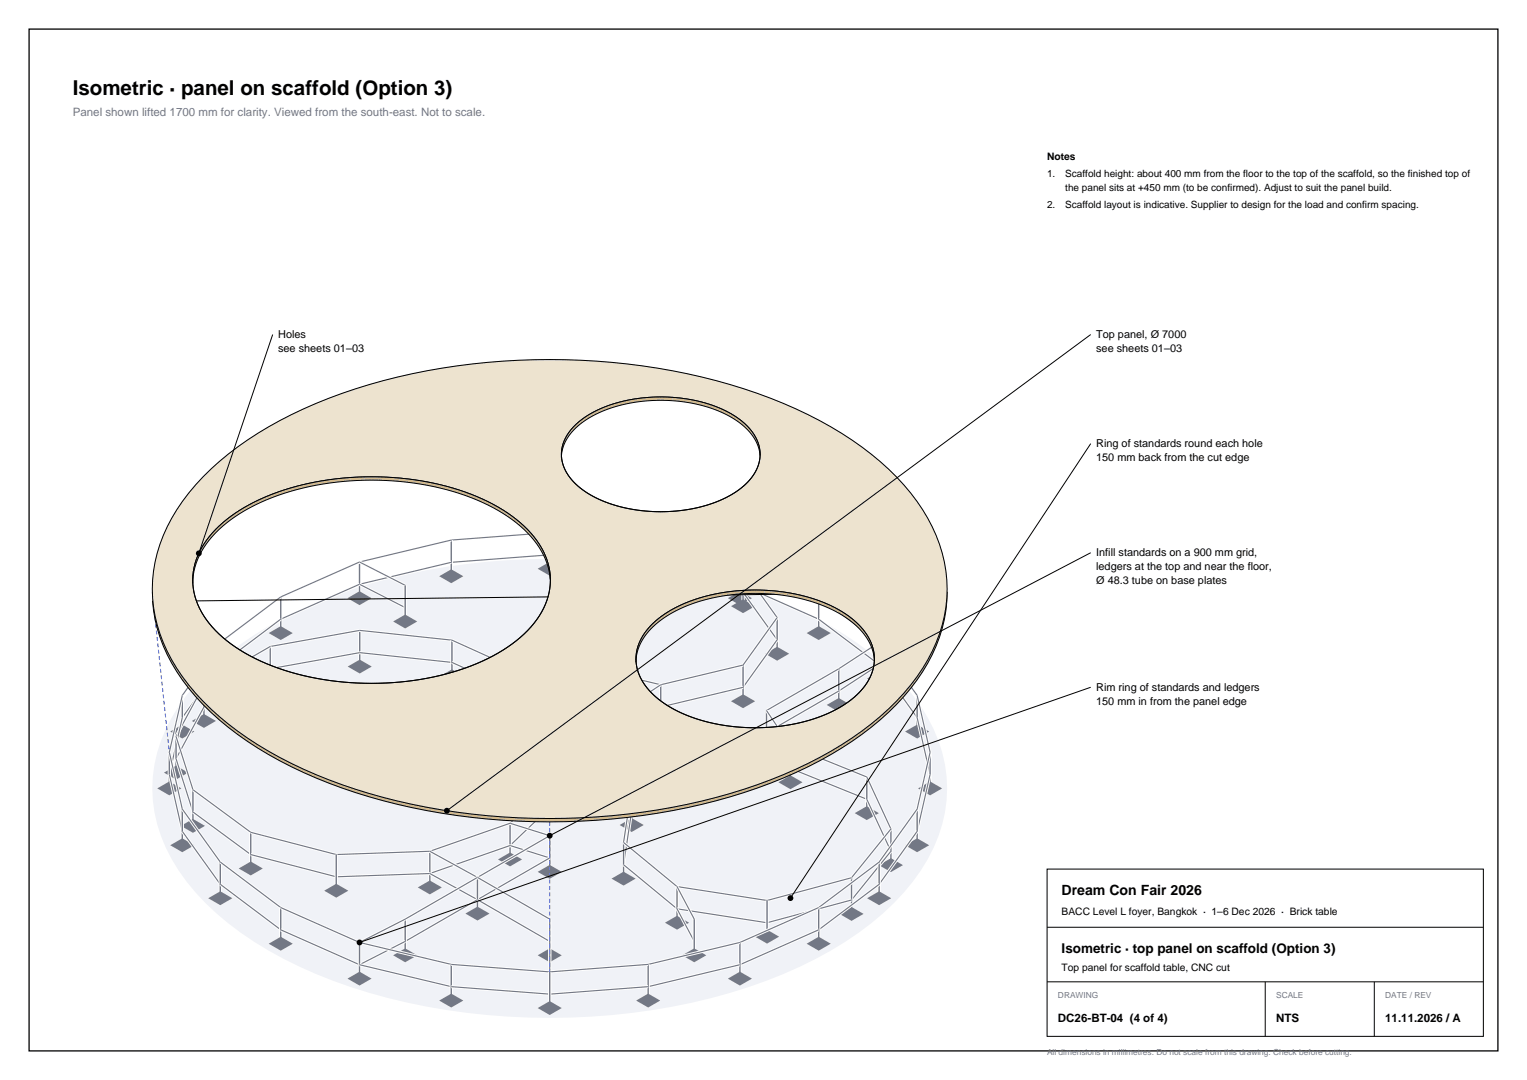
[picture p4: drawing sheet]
<svg xmlns="http://www.w3.org/2000/svg" width="420mm" height="297mm" viewBox="0 0 420 297" stroke-linecap="round" stroke-linejoin="round" font-family="sans-serif">
<defs><g id="words">
<text font-size="5.6" x="20" y="26">Isometric · panel on scaffold (Option 3)</text>
<text font-size="3.9" x="292" y="246">Dream Con Fair 2026</text>
<text font-size="3.7" x="292" y="262">Isometric · top panel on scaffold (Option 3)</text>
<text font-size="3.2" fill="#737885" x="20" y="32">Panel shown lifted 1700 mm for clarity. Viewed from the south-east. Not to scale.</text>
<g font-size="3.2">
<text x="291" y="281">DC26-BT-04 (4 of 4)</text>
<text x="351" y="281">NTS</text>
<text x="381" y="281">11.11.2026 / A</text>
</g>
<g font-size="3">
<text x="76.5" y="93">Holes</text>
<text x="301.5" y="93">Top panel, Ø 7000</text>
<text x="76.5" y="96.8">see sheets 01–03</text>
<text x="301.5" y="96.8">see sheets 01–03</text>
<text x="301.5" y="123">Ring of standards round each hole</text>
<text x="301.5" y="126.8">150 mm back from the cut edge</text>
<text x="301.5" y="153">Infill standards on a 900 mm grid,</text>
<text x="301.5" y="156.8">ledgers at the top and near the floor,</text>
<text x="301.5" y="160.6">Ø 48.3 tube on base plates</text>
<text x="301.5" y="190">Rim ring of standards and ledgers</text>
<text x="301.5" y="193.8">150 mm in from the panel edge</text>
</g>
<g font-size="2.8">
<text x="288" y="44">Notes</text>
<text x="288" y="48.8">1.</text>
<text x="293" y="48.8">Scaffold height: about 400 mm from the floor to the top of the scaffold, so the finished top of</text>
<text x="293" y="52.5">the panel sits at +450 mm (to be confirmed). Adjust to suit the panel build.</text>
<text x="288" y="57.3">2.</text>
<text x="293" y="57.3">Scaffold layout is indicative. Supplier to design for the load and confirm spacing.</text>
<text x="292" y="251.5">BACC Level L foyer, Bangkok · 1–6 Dec 2026 · Brick table</text>
<text x="292" y="267">Top panel for scaffold table, CNC cut</text>
</g>
<g font-size="2.3" fill="#737885">
<text x="291" y="274.5">DRAWING</text>
<text x="351" y="274.5">SCALE</text>
<text x="381" y="274.5">DATE / REV</text>
<text x="288" y="290">All dimensions in millimetres. Do not scale from this drawing. Check before cutting.</text>
</g>
</g></defs>
<path d="M8 8h404v281h-404z" fill="none" stroke="#000" stroke-width=".35"/>
<path d="M56.5 185.3a102.2 102.2 0 0 1 40-23.1 180.9 180.9 0 0 1 109.4 0 102.2 102.2 0 0 1 40 23.1 46.8 46.8 0 0 1 14.5 28.2 40.7 40.7 0 0 1-9.3 29 79.9 79.9 0 0 1-26.8 21.2 156.3 156.3 0 0 1-61.7 15.9 172.9 172.9 0 0 1-75.6-11.7 92 92 0 0 1-33.2-22.4 43.7 43.7 0 0 1-11.9-28.7 41.9 41.9 0 0 1 9.4-25.7z" fill-rule="evenodd" fill="#f0f2f7"/>
<path d="M151.2 146.5v9.9" fill="none" stroke="#fff" stroke-width=".92" stroke-linecap="butt"/>
<path d="M151.2 146.5v9.9" fill="none" stroke="#737885" stroke-width=".39"/>
<path d="M147.9 156.4l3.3-1.9 3.3 1.9-3.3 1.9z" fill-rule="evenodd" fill="#737885"/>
<path d="M124.1 154.6l27.1-2 27.1 2M124.1 148.5l27.1-2 27.1 2" fill="none" stroke="#fff" stroke-width=".85" stroke-linecap="butt"/>
<path d="M124.1 154.6l27.1-2 27.1 2M124.1 148.5l27.1-2 27.1 2" fill="none" stroke="#737885" stroke-width=".32"/>
<path d="M124.1 148.5v10" fill="none" stroke="#fff" stroke-width=".92" stroke-linecap="butt"/>
<path d="M124.1 148.5v10" fill="none" stroke="#737885" stroke-width=".39"/>
<path d="M120.8 158.5l3.3-1.9 3.3 1.9-3.3 1.9z" fill-rule="evenodd" fill="#737885"/>
<path d="M178.3 148.5v10" fill="none" stroke="#fff" stroke-width=".92" stroke-linecap="butt"/>
<path d="M178.3 148.5v10" fill="none" stroke="#737885" stroke-width=".39"/>
<path d="M175 158.5l3.3-1.9 3.3 1.9-3.3 1.9z" fill-rule="evenodd" fill="#737885"/>
<path d="M181.7 151.3v10" fill="none" stroke="#fff" stroke-width=".92" stroke-linecap="butt"/>
<path d="M181.7 151.3v10" fill="none" stroke="#737885" stroke-width=".39"/>
<path d="M178.4 161.3l3.3-1.9 3.4 1.9-3.4 1.9z" fill-rule="evenodd" fill="#737885"/>
<path d="M124.1 154.6l-25.2 6.1M124.1 148.5l-25.2 6.1M159.1 156.8l22.6-5.5 22.7 5.5M178.3 154.6l25.2 6.1M178.3 148.5l25.2 6.1M159.1 162.9l22.6-5.4 22.7 5.4" fill="none" stroke="#fff" stroke-width=".85" stroke-linecap="butt"/>
<path d="M124.1 154.6l-25.2 6.1M124.1 148.5l-25.2 6.1M159.1 156.8l22.6-5.5 22.7 5.5M178.3 154.6l25.2 6.1M178.3 148.5l25.2 6.1M159.1 162.9l22.6-5.4 22.7 5.4" fill="none" stroke="#737885" stroke-width=".32"/>
<path d="M203.5 154.6v9.9" fill="none" stroke="#fff" stroke-width=".92" stroke-linecap="butt"/>
<path d="M203.5 154.6v9.9" fill="none" stroke="#737885" stroke-width=".39"/>
<path d="M200.2 164.5l3.3-1.9 3.3 1.9-3.3 1.9z" fill-rule="evenodd" fill="#737885"/>
<path d="M98.9 154.6v9.9" fill="none" stroke="#fff" stroke-width=".92" stroke-linecap="butt"/>
<path d="M98.9 154.6v9.9" fill="none" stroke="#737885" stroke-width=".39"/>
<path d="M95.6 164.5l3.3-1.9 3.3 1.9-3.3 1.9z" fill-rule="evenodd" fill="#737885"/>
<path d="M204.4 156.8v9.9" fill="none" stroke="#fff" stroke-width=".92" stroke-linecap="butt"/>
<path d="M204.4 156.8v9.9" fill="none" stroke="#737885" stroke-width=".39"/>
<path d="M201.1 166.7l3.3-1.9 3.3 1.9-3.3 1.9z" fill-rule="evenodd" fill="#737885"/>
<path d="M159.1 156.8v9.9" fill="none" stroke="#fff" stroke-width=".92" stroke-linecap="butt"/>
<path d="M159.1 156.8v9.9" fill="none" stroke="#737885" stroke-width=".39"/>
<path d="M155.8 166.7l3.3-1.9 3.3 1.9-3.3 1.9z" fill-rule="evenodd" fill="#737885"/>
<path d="M203.5 154.6l21.7 9.6M111.4 167.1l-12.5-6.4-21.7 9.6M111.4 161l-12.5-6.4-21.7 9.6M203.5 160.7l21.7 9.6" fill="none" stroke="#fff" stroke-width=".85" stroke-linecap="butt"/>
<path d="M203.5 154.6l21.7 9.6M111.4 167.1l-12.5-6.4-21.7 9.6M111.4 161l-12.5-6.4-21.7 9.6M203.5 160.7l21.7 9.6" fill="none" stroke="#737885" stroke-width=".32"/>
<path d="M111.4 161v9.9" fill="none" stroke="#fff" stroke-width=".92" stroke-linecap="butt"/>
<path d="M111.4 161v9.9" fill="none" stroke="#737885" stroke-width=".39"/>
<path d="M108.1 170.9l3.3-1.9 3.4 1.9-3.4 1.9z" fill-rule="evenodd" fill="#737885"/>
<path d="M159.1 156.8l-9.4 13M204.4 156.8l9.4 13M159.1 162.9l-9.4 13M204.4 162.9l9.4 13" fill="none" stroke="#fff" stroke-width=".85" stroke-linecap="butt"/>
<path d="M159.1 156.8l-9.4 13M204.4 156.8l9.4 13M159.1 162.9l-9.4 13M204.4 162.9l9.4 13" fill="none" stroke="#737885" stroke-width=".32"/>
<path d="M77.2 164.2v9.9" fill="none" stroke="#fff" stroke-width=".92" stroke-linecap="butt"/>
<path d="M77.2 164.2v9.9" fill="none" stroke="#737885" stroke-width=".39"/>
<path d="M73.9 174.1l3.3-1.9 3.3 1.9-3.3 1.9z" fill-rule="evenodd" fill="#737885"/>
<path d="M225.2 164.2v9.9" fill="none" stroke="#fff" stroke-width=".92" stroke-linecap="butt"/>
<path d="M225.2 164.2v9.9" fill="none" stroke="#737885" stroke-width=".39"/>
<path d="M221.9 174.1l3.3-1.9 3.3 1.9-3.3 1.9z" fill-rule="evenodd" fill="#737885"/>
<path d="M213.8 169.8v10" fill="none" stroke="#fff" stroke-width=".92" stroke-linecap="butt"/>
<path d="M213.8 169.8v10" fill="none" stroke="#737885" stroke-width=".39"/>
<path d="M210.4 179.8l3.4-1.9 3.3 1.9-3.3 1.9z" fill-rule="evenodd" fill="#737885"/>
<path d="M149.7 169.8v10" fill="none" stroke="#fff" stroke-width=".92" stroke-linecap="butt"/>
<path d="M149.7 169.8v10" fill="none" stroke="#737885" stroke-width=".39"/>
<path d="M146.4 179.8l3.3-1.9 3.3 1.9-3.3 1.9z" fill-rule="evenodd" fill="#737885"/>
<path d="M77.2 170.3l-16.6 12.5M77.2 164.2l-16.6 12.5M225.2 170.3l16.6 12.5M225.2 164.2l16.6 12.5" fill="none" stroke="#fff" stroke-width=".85" stroke-linecap="butt"/>
<path d="M77.2 170.3l-16.6 12.5M77.2 164.2l-16.6 12.5M225.2 170.3l16.6 12.5M225.2 164.2l16.6 12.5" fill="none" stroke="#737885" stroke-width=".32"/>
<path d="M98.9 173.4v9.9" fill="none" stroke="#fff" stroke-width=".92" stroke-linecap="butt"/>
<path d="M98.9 173.4v9.9" fill="none" stroke="#737885" stroke-width=".39"/>
<path d="M95.6 183.3l3.3-1.9 3.4 1.9-3.4 1.9z" fill-rule="evenodd" fill="#737885"/>
<path d="M124.3 176l-25.4-2.6-24.6 4.4M124.3 182.2l-25.4-2.7-24.6 4.4" fill="none" stroke="#fff" stroke-width=".85" stroke-linecap="butt"/>
<path d="M124.3 176l-25.4-2.6-24.6 4.4M124.3 182.2l-25.4-2.7-24.6 4.4" fill="none" stroke="#737885" stroke-width=".32"/>
<path d="M124.3 176v10" fill="none" stroke="#fff" stroke-width=".92" stroke-linecap="butt"/>
<path d="M124.3 176v10" fill="none" stroke="#737885" stroke-width=".39"/>
<path d="M121 186l3.3-1.9 3.3 1.9-3.3 1.9z" fill-rule="evenodd" fill="#737885"/>
<path d="M149.7 175.9l9.4 13.1M149.7 169.8l9.4 13.1M213.8 175.9l-9.4 13.1M213.8 169.8l-9.4 13.1" fill="none" stroke="#fff" stroke-width=".85" stroke-linecap="butt"/>
<path d="M149.7 175.9l9.4 13.1M149.7 169.8l9.4 13.1M213.8 175.9l-9.4 13.1M213.8 169.8l-9.4 13.1" fill="none" stroke="#737885" stroke-width=".32"/>
<path d="M60.6 176.7v9.9" fill="none" stroke="#fff" stroke-width=".92" stroke-linecap="butt"/>
<path d="M60.6 176.7v9.9" fill="none" stroke="#737885" stroke-width=".39"/>
<path d="M57.3 186.6l3.3-1.9 3.3 1.9-3.3 1.9z" fill-rule="evenodd" fill="#737885"/>
<path d="M241.8 176.7v9.9" fill="none" stroke="#fff" stroke-width=".92" stroke-linecap="butt"/>
<path d="M241.8 176.7v9.9" fill="none" stroke="#737885" stroke-width=".39"/>
<path d="M238.5 186.6l3.3-1.9 3.3 1.9-3.3 1.9z" fill-rule="evenodd" fill="#737885"/>
<path d="M74.3 177.8v9.9" fill="none" stroke="#fff" stroke-width=".92" stroke-linecap="butt"/>
<path d="M74.3 177.8v9.9" fill="none" stroke="#737885" stroke-width=".39"/>
<path d="M71 187.7l3.3-1.9 3.3 1.9-3.3 1.9z" fill-rule="evenodd" fill="#737885"/>
<path d="M124.3 176l20.3 9.2M241.8 176.7l-11.1 7.2M124.3 182.2l20.3 9.1M241.8 182.8l-11.1 7.2" fill="none" stroke="#fff" stroke-width=".85" stroke-linecap="butt"/>
<path d="M124.3 176l20.3 9.2M241.8 176.7l-11.1 7.2M124.3 182.2l20.3 9.1M241.8 182.8l-11.1 7.2" fill="none" stroke="#737885" stroke-width=".32"/>
<path d="M159.1 182.9v9.9" fill="none" stroke="#fff" stroke-width=".92" stroke-linecap="butt"/>
<path d="M159.1 182.9v9.9" fill="none" stroke="#737885" stroke-width=".39"/>
<path d="M155.8 192.8l3.3-1.9 3.3 1.9-3.3 2z" fill-rule="evenodd" fill="#737885"/>
<path d="M204.4 182.9v9.9" fill="none" stroke="#fff" stroke-width=".92" stroke-linecap="butt"/>
<path d="M204.4 182.9v9.9" fill="none" stroke="#737885" stroke-width=".39"/>
<path d="M201.1 192.8l3.3-1.9 3.3 1.9-3.3 2z" fill-rule="evenodd" fill="#737885"/>
<path d="M74.3 177.8l-18.2 10.5M74.3 183.9l-18.2 10.5" fill="none" stroke="#fff" stroke-width=".85" stroke-linecap="butt"/>
<path d="M74.3 177.8l-18.2 10.5M74.3 183.9l-18.2 10.5" fill="none" stroke="#737885" stroke-width=".32"/>
<path d="M230.7 183.9v10" fill="none" stroke="#fff" stroke-width=".92" stroke-linecap="butt"/>
<path d="M230.7 183.9v10" fill="none" stroke="#737885" stroke-width=".39"/>
<path d="M227.4 193.9l3.3-2 3.3 2-3.3 1.9z" fill-rule="evenodd" fill="#737885"/>
<path d="M60.6 176.7l-10.5 14.5M241.8 176.7l10.5 14.5M60.6 182.8l-10.5 14.6M241.8 182.8l10.5 14.6" fill="none" stroke="#fff" stroke-width=".85" stroke-linecap="butt"/>
<path d="M60.6 176.7l-10.5 14.5M241.8 176.7l10.5 14.5M60.6 182.8l-10.5 14.6M241.8 182.8l10.5 14.6" fill="none" stroke="#737885" stroke-width=".32"/>
<path d="M144.6 185.2v10" fill="none" stroke="#fff" stroke-width=".92" stroke-linecap="butt"/>
<path d="M144.6 185.2v10" fill="none" stroke="#737885" stroke-width=".39"/>
<path d="M141.3 195.2l3.3-1.9 3.3 1.9-3.3 1.9z" fill-rule="evenodd" fill="#737885"/>
<path d="M159.1 189l22.6 5.4 22.7-5.4M159.1 182.9l22.6 5.4 22.7-5.4" fill="none" stroke="#fff" stroke-width=".85" stroke-linecap="butt"/>
<path d="M159.1 189l22.6 5.4 22.7-5.4M159.1 182.9l22.6 5.4 22.7-5.4" fill="none" stroke="#737885" stroke-width=".32"/>
<path d="M181.7 188.3v10" fill="none" stroke="#fff" stroke-width=".92" stroke-linecap="butt"/>
<path d="M181.7 188.3v10" fill="none" stroke="#737885" stroke-width=".39"/>
<path d="M178.4 198.3l3.3-2 3.4 2-3.4 1.9z" fill-rule="evenodd" fill="#737885"/>
<path d="M56.1 188.3v10" fill="none" stroke="#fff" stroke-width=".92" stroke-linecap="butt"/>
<path d="M56.1 188.3v10" fill="none" stroke="#737885" stroke-width=".39"/>
<path d="M52.8 198.3l3.3-2 3.3 2-3.3 1.9z" fill-rule="evenodd" fill="#737885"/>
<path d="M230.7 190l-19.9 11.5M230.7 183.9l-19.9 11.5" fill="none" stroke="#fff" stroke-width=".85" stroke-linecap="butt"/>
<path d="M230.7 190l-19.9 11.5M230.7 183.9l-19.9 11.5" fill="none" stroke="#737885" stroke-width=".32"/>
<path d="M252.3 191.2v10" fill="none" stroke="#fff" stroke-width=".92" stroke-linecap="butt"/>
<path d="M252.3 191.2v10" fill="none" stroke="#737885" stroke-width=".39"/>
<path d="M248.9 201.2l3.4-1.9 3.3 1.9-3.3 1.9z" fill-rule="evenodd" fill="#737885"/>
<path d="M50.1 191.2v10" fill="none" stroke="#fff" stroke-width=".92" stroke-linecap="butt"/>
<path d="M50.1 191.2v10" fill="none" stroke="#737885" stroke-width=".39"/>
<path d="M46.8 201.2l3.3-1.9 3.4 1.9-3.4 1.9z" fill-rule="evenodd" fill="#737885"/>
<path d="M144.6 191.3l10.6 13.6M144.6 185.2l10.6 13.6M181.7 194.4l-10.6 7.1M181.7 188.3l-10.6 7.1" fill="none" stroke="#fff" stroke-width=".85" stroke-linecap="butt"/>
<path d="M144.6 191.3l10.6 13.6M144.6 185.2l10.6 13.6M181.7 194.4l-10.6 7.1M181.7 188.3l-10.6 7.1" fill="none" stroke="#737885" stroke-width=".32"/>
<path d="M171.1 195.4v9.9" fill="none" stroke="#fff" stroke-width=".92" stroke-linecap="butt"/>
<path d="M171.1 195.4v9.9" fill="none" stroke="#737885" stroke-width=".39"/>
<path d="M167.8 205.3l3.3-1.9 3.3 1.9-3.3 1.9z" fill-rule="evenodd" fill="#737885"/>
<path d="M210.8 195.4v9.9" fill="none" stroke="#fff" stroke-width=".92" stroke-linecap="butt"/>
<path d="M210.8 195.4v9.9" fill="none" stroke="#737885" stroke-width=".39"/>
<path d="M207.5 205.3l3.3-1.9 3.3 1.9-3.3 1.9z" fill-rule="evenodd" fill="#737885"/>
<path d="M56.1 194.4l-7.7 14.2M56.1 188.3l-7.7 14.2" fill="none" stroke="#fff" stroke-width=".85" stroke-linecap="butt"/>
<path d="M56.1 194.4l-7.7 14.2M56.1 188.3l-7.7 14.2" fill="none" stroke="#737885" stroke-width=".32"/>
<path d="M155.2 198.8v9.9" fill="none" stroke="#fff" stroke-width=".92" stroke-linecap="butt"/>
<path d="M155.2 198.8v9.9" fill="none" stroke="#737885" stroke-width=".39"/>
<path d="M151.9 208.7l3.3-1.9 3.3 1.9-3.3 2z" fill-rule="evenodd" fill="#737885"/>
<path d="M50.1 197.4l-3.5 15.6M50.1 191.2l-3.5 15.7M210.8 195.4l6.6 9.8M252.3 197.4l3.5 15.6M252.3 191.2l3.5 15.7M210.8 201.5l6.6 9.8" fill="none" stroke="#fff" stroke-width=".85" stroke-linecap="butt"/>
<path d="M50.1 197.4l-3.5 15.6M50.1 191.2l-3.5 15.7M210.8 195.4l6.6 9.8M252.3 197.4l3.5 15.6M252.3 191.2l3.5 15.7M210.8 201.5l6.6 9.8" fill="none" stroke="#737885" stroke-width=".32"/>
<path d="M48.4 202.5v10" fill="none" stroke="#fff" stroke-width=".92" stroke-linecap="butt"/>
<path d="M48.4 202.5v10" fill="none" stroke="#737885" stroke-width=".39"/>
<path d="M45.1 212.5l3.3-1.9 3.3 1.9-3.3 1.9z" fill-rule="evenodd" fill="#737885"/>
<path d="M217.4 205.2v9.9" fill="none" stroke="#fff" stroke-width=".92" stroke-linecap="butt"/>
<path d="M217.4 205.2v9.9" fill="none" stroke="#737885" stroke-width=".39"/>
<path d="M214.1 215.1l3.3-1.9 3.3 1.9-3.3 1.9z" fill-rule="evenodd" fill="#737885"/>
<path d="M155.2 198.8l-1.6 14.9M155.2 204.9l-1.6 14.9M217.4 211.3l-25.5 1.3M217.4 205.2l-25.5 1.3" fill="none" stroke="#fff" stroke-width=".85" stroke-linecap="butt"/>
<path d="M155.2 198.8l-1.6 14.9M155.2 204.9l-1.6 14.9M217.4 211.3l-25.5 1.3M217.4 205.2l-25.5 1.3" fill="none" stroke="#737885" stroke-width=".32"/>
<path d="M191.9 206.5v9.9" fill="none" stroke="#fff" stroke-width=".92" stroke-linecap="butt"/>
<path d="M191.9 206.5v9.9" fill="none" stroke="#737885" stroke-width=".39"/>
<path d="M188.6 216.4l3.3-1.9 3.3 1.9-3.3 1.9z" fill-rule="evenodd" fill="#737885"/>
<path d="M46.6 206.9v9.9" fill="none" stroke="#fff" stroke-width=".92" stroke-linecap="butt"/>
<path d="M46.6 206.9v9.9" fill="none" stroke="#737885" stroke-width=".39"/>
<path d="M43.3 216.8l3.3-1.9 3.3 1.9-3.3 1.9z" fill-rule="evenodd" fill="#737885"/>
<path d="M255.8 206.9v9.9" fill="none" stroke="#fff" stroke-width=".92" stroke-linecap="butt"/>
<path d="M255.8 206.9v9.9" fill="none" stroke="#737885" stroke-width=".39"/>
<path d="M252.5 216.8l3.3-1.9 3.3 1.9-3.3 1.9z" fill-rule="evenodd" fill="#737885"/>
<path d="M48.4 208.6l4.7 14.7M48.4 202.5l4.7 14.7M191.9 212.6l-18.2 10.5M191.9 206.5l-18.2 10.4M217.4 211.3l21 8.5M217.4 205.2l21 8.5" fill="none" stroke="#fff" stroke-width=".85" stroke-linecap="butt"/>
<path d="M48.4 208.6l4.7 14.7M48.4 202.5l4.7 14.7M191.9 212.6l-18.2 10.5M191.9 206.5l-18.2 10.4M217.4 211.3l21 8.5M217.4 205.2l21 8.5" fill="none" stroke="#737885" stroke-width=".32"/>
<path d="M153.6 213.7v9.9" fill="none" stroke="#fff" stroke-width=".92" stroke-linecap="butt"/>
<path d="M153.6 213.7v9.9" fill="none" stroke="#737885" stroke-width=".39"/>
<path d="M150.3 223.6l3.3-1.9 3.3 1.9-3.3 1.9z" fill-rule="evenodd" fill="#737885"/>
<path d="M238.4 213.7v9.9" fill="none" stroke="#fff" stroke-width=".92" stroke-linecap="butt"/>
<path d="M238.4 213.7v9.9" fill="none" stroke="#737885" stroke-width=".39"/>
<path d="M235.1 223.6l3.3-1.9 3.3 1.9-3.3 1.9z" fill-rule="evenodd" fill="#737885"/>
<path d="M46.6 213l3.5 15.6M46.6 206.9l3.5 15.6M255.8 213l-3.5 15.6M255.8 206.9l-3.5 15.6" fill="none" stroke="#fff" stroke-width=".85" stroke-linecap="butt"/>
<path d="M46.6 213l3.5 15.6M46.6 206.9l3.5 15.6M255.8 213l-3.5 15.6M255.8 206.9l-3.5 15.6" fill="none" stroke="#737885" stroke-width=".32"/>
<path d="M173.7 216.9v10" fill="none" stroke="#fff" stroke-width=".92" stroke-linecap="butt"/>
<path d="M173.7 216.9v10" fill="none" stroke="#737885" stroke-width=".39"/>
<path d="M170.4 226.9l3.3-1.9 3.4 1.9-3.4 1.9z" fill-rule="evenodd" fill="#737885"/>
<path d="M53.1 217.2v9.9" fill="none" stroke="#fff" stroke-width=".92" stroke-linecap="butt"/>
<path d="M53.1 217.2v9.9" fill="none" stroke="#737885" stroke-width=".39"/>
<path d="M49.8 227.1l3.3-1.9 3.3 1.9-3.3 1.9z" fill-rule="evenodd" fill="#737885"/>
<path d="M153.6 219.8l-13.3 12.7M153.6 213.7l-13.3 12.7M238.4 219.8l6.6 14.3M238.4 213.7l6.6 14.3" fill="none" stroke="#fff" stroke-width=".85" stroke-linecap="butt"/>
<path d="M153.6 219.8l-13.3 12.7M153.6 213.7l-13.3 12.7M238.4 219.8l6.6 14.3M238.4 213.7l6.6 14.3" fill="none" stroke="#737885" stroke-width=".32"/>
<path d="M50.1 222.5v9.9" fill="none" stroke="#fff" stroke-width=".92" stroke-linecap="butt"/>
<path d="M50.1 222.5v9.9" fill="none" stroke="#737885" stroke-width=".39"/>
<path d="M46.8 232.4l3.3-1.9 3.4 1.9-3.4 2z" fill-rule="evenodd" fill="#737885"/>
<path d="M252.3 222.5v9.9" fill="none" stroke="#fff" stroke-width=".92" stroke-linecap="butt"/>
<path d="M252.3 222.5v9.9" fill="none" stroke="#737885" stroke-width=".39"/>
<path d="M248.9 232.4l3.4-1.9 3.3 1.9-3.3 2z" fill-rule="evenodd" fill="#737885"/>
<path d="M53.1 217.2l15.9 11.7M173.7 216.9l-2.2 14.8M53.1 223.3l15.9 11.7M173.7 223.1l-2.2 14.7" fill="none" stroke="#fff" stroke-width=".85" stroke-linecap="butt"/>
<path d="M53.1 217.2l15.9 11.7M173.7 216.9l-2.2 14.8M53.1 223.3l15.9 11.7M173.7 223.1l-2.2 14.7" fill="none" stroke="#737885" stroke-width=".32"/>
<path d="M140.3 226.4v9.9" fill="none" stroke="#fff" stroke-width=".92" stroke-linecap="butt"/>
<path d="M140.3 226.4v9.9" fill="none" stroke="#737885" stroke-width=".39"/>
<path d="M137 236.3l3.3-1.9 3.3 1.9-3.3 2z" fill-rule="evenodd" fill="#737885"/>
<path d="M245 228v9.9" fill="none" stroke="#fff" stroke-width=".92" stroke-linecap="butt"/>
<path d="M245 228v9.9" fill="none" stroke="#737885" stroke-width=".39"/>
<path d="M241.7 237.9l3.3-1.9 3.4 1.9-3.4 1.9z" fill-rule="evenodd" fill="#737885"/>
<path d="M140.3 232.5l10.9 3.4M140.3 226.4l10.9 3.4" fill="none" stroke="#fff" stroke-width=".85" stroke-linecap="butt"/>
<path d="M140.3 232.5l10.9 3.4M140.3 226.4l10.9 3.4" fill="none" stroke="#737885" stroke-width=".32"/>
<path d="M69 228.9v9.9" fill="none" stroke="#fff" stroke-width=".92" stroke-linecap="butt"/>
<path d="M69 228.9v9.9" fill="none" stroke="#737885" stroke-width=".39"/>
<path d="M65.7 238.8l3.3-1.9 3.3 1.9-3.3 1.9z" fill-rule="evenodd" fill="#737885"/>
<path d="M50.1 228.6l10.5 14.6M50.1 222.5l10.5 14.6M252.3 228.6l-10.5 14.6M252.3 222.5l-10.5 14.6" fill="none" stroke="#fff" stroke-width=".85" stroke-linecap="butt"/>
<path d="M50.1 228.6l10.5 14.6M50.1 222.5l10.5 14.6M252.3 228.6l-10.5 14.6M252.3 222.5l-10.5 14.6" fill="none" stroke="#737885" stroke-width=".32"/>
<path d="M151.2 229.8v10" fill="none" stroke="#fff" stroke-width=".92" stroke-linecap="butt"/>
<path d="M151.2 229.8v10" fill="none" stroke="#737885" stroke-width=".39"/>
<path d="M147.9 239.8l3.3-2 3.3 2-3.3 1.9z" fill-rule="evenodd" fill="#737885"/>
<path d="M140.3 232.5l-22.1 7.7M140.3 226.4l-22.1 7.7" fill="none" stroke="#fff" stroke-width=".85" stroke-linecap="butt"/>
<path d="M140.3 232.5l-22.1 7.7M140.3 226.4l-22.1 7.7" fill="none" stroke="#737885" stroke-width=".32"/>
<path d="M171.5 231.7v9.9" fill="none" stroke="#fff" stroke-width=".92" stroke-linecap="butt"/>
<path d="M171.5 231.7v9.9" fill="none" stroke="#737885" stroke-width=".39"/>
<path d="M168.2 241.6l3.3-1.9 3.3 1.9-3.3 1.9z" fill-rule="evenodd" fill="#737885"/>
<path d="M69 235l23.5 6.1M69 228.9l23.5 6.1" fill="none" stroke="#fff" stroke-width=".85" stroke-linecap="butt"/>
<path d="M69 235l23.5 6.1M69 228.9l23.5 6.1" fill="none" stroke="#737885" stroke-width=".32"/>
<path d="M118.2 234.1v9.9" fill="none" stroke="#fff" stroke-width=".92" stroke-linecap="butt"/>
<path d="M118.2 234.1v9.9" fill="none" stroke="#737885" stroke-width=".39"/>
<path d="M114.9 244l3.3-1.9 3.3 1.9-3.3 2z" fill-rule="evenodd" fill="#737885"/>
<path d="M118.2 234.1l-25.7 .9M245 234.1l-10.8 13.4M245 228l-10.8 13.4M118.2 240.2l-25.7 .9" fill="none" stroke="#fff" stroke-width=".85" stroke-linecap="butt"/>
<path d="M118.2 234.1l-25.7 .9M245 234.1l-10.8 13.4M245 228l-10.8 13.4M118.2 240.2l-25.7 .9" fill="none" stroke="#737885" stroke-width=".32"/>
<path d="M92.5 235v9.9" fill="none" stroke="#fff" stroke-width=".92" stroke-linecap="butt"/>
<path d="M92.5 235v9.9" fill="none" stroke="#737885" stroke-width=".39"/>
<path d="M89.2 244.9l3.3-1.9 3.3 1.9-3.3 2z" fill-rule="evenodd" fill="#737885"/>
<path d="M151.2 235.9l-19.9 11.5M151.2 229.8l-19.9 11.5" fill="none" stroke="#fff" stroke-width=".85" stroke-linecap="butt"/>
<path d="M151.2 235.9l-19.9 11.5M151.2 229.8l-19.9 11.5" fill="none" stroke="#737885" stroke-width=".32"/>
<path d="M241.8 237.1v9.9" fill="none" stroke="#fff" stroke-width=".92" stroke-linecap="butt"/>
<path d="M241.8 237.1v9.9" fill="none" stroke="#737885" stroke-width=".39"/>
<path d="M238.5 247l3.3-1.9 3.3 1.9-3.3 1.9z" fill-rule="evenodd" fill="#737885"/>
<path d="M60.6 237.1v9.9" fill="none" stroke="#fff" stroke-width=".92" stroke-linecap="butt"/>
<path d="M60.6 237.1v9.9" fill="none" stroke="#737885" stroke-width=".39"/>
<path d="M57.3 247l3.3-1.9 3.3 1.9-3.3 1.9z" fill-rule="evenodd" fill="#737885"/>
<path d="M118.2 234.1l13.1 7.2M171.5 237.8l14.7 12.1M171.5 231.7l14.7 12.1M118.2 240.2l13.1 7.2" fill="none" stroke="#fff" stroke-width=".85" stroke-linecap="butt"/>
<path d="M118.2 234.1l13.1 7.2M171.5 237.8l14.7 12.1M171.5 231.7l14.7 12.1M118.2 240.2l13.1 7.2" fill="none" stroke="#737885" stroke-width=".32"/>
<path d="M131.3 241.3v9.9" fill="none" stroke="#fff" stroke-width=".92" stroke-linecap="butt"/>
<path d="M131.3 241.3v9.9" fill="none" stroke="#737885" stroke-width=".39"/>
<path d="M128 251.2l3.3-1.9 3.3 1.9-3.3 1.9z" fill-rule="evenodd" fill="#737885"/>
<path d="M234.2 241.4v9.9" fill="none" stroke="#fff" stroke-width=".92" stroke-linecap="butt"/>
<path d="M234.2 241.4v9.9" fill="none" stroke="#737885" stroke-width=".39"/>
<path d="M230.9 251.3l3.3-1.9 3.3 1.9-3.3 1.9z" fill-rule="evenodd" fill="#737885"/>
<path d="M60.6 237.1l16.6 12.5M241.8 237.1l-16.6 12.5M60.6 243.2l16.6 12.5M241.8 243.2l-16.6 12.5" fill="none" stroke="#fff" stroke-width=".85" stroke-linecap="butt"/>
<path d="M60.6 237.1l16.6 12.5M241.8 237.1l-16.6 12.5M60.6 243.2l16.6 12.5M241.8 243.2l-16.6 12.5" fill="none" stroke="#737885" stroke-width=".32"/>
<path d="M186.2 243.8v9.9" fill="none" stroke="#fff" stroke-width=".92" stroke-linecap="butt"/>
<path d="M186.2 243.8v9.9" fill="none" stroke="#737885" stroke-width=".39"/>
<path d="M182.9 253.7l3.3-1.9 3.3 1.9-3.3 2z" fill-rule="evenodd" fill="#737885"/>
<path d="M111.4 258.9l19.9-11.5 19.9 11.5M111.4 252.8l19.9-11.5 19.9 11.5M234.2 247.5l-23.2 6.3-24.8-3.9M234.2 241.4l-23.2 6.2-24.8-3.8" fill="none" stroke="#fff" stroke-width=".85" stroke-linecap="butt"/>
<path d="M111.4 258.9l19.9-11.5 19.9 11.5M111.4 252.8l19.9-11.5 19.9 11.5M234.2 247.5l-23.2 6.3-24.8-3.9M234.2 241.4l-23.2 6.2-24.8-3.8" fill="none" stroke="#737885" stroke-width=".32"/>
<path d="M211 247.6v10" fill="none" stroke="#fff" stroke-width=".92" stroke-linecap="butt"/>
<path d="M211 247.6v10" fill="none" stroke="#737885" stroke-width=".39"/>
<path d="M207.7 257.6l3.3-1.9 3.3 1.9-3.3 1.9z" fill-rule="evenodd" fill="#737885"/>
<path d="M186.2 249.9l4.8 9M186.2 243.8l4.8 9" fill="none" stroke="#fff" stroke-width=".85" stroke-linecap="butt"/>
<path d="M186.2 249.9l4.8 9M186.2 243.8l4.8 9" fill="none" stroke="#737885" stroke-width=".32"/>
<path d="M77.2 249.6v9.9" fill="none" stroke="#fff" stroke-width=".92" stroke-linecap="butt"/>
<path d="M77.2 249.6v9.9" fill="none" stroke="#737885" stroke-width=".39"/>
<path d="M73.9 259.5l3.3-1.9 3.3 1.9-3.3 1.9z" fill-rule="evenodd" fill="#737885"/>
<path d="M225.2 249.6v9.9" fill="none" stroke="#fff" stroke-width=".92" stroke-linecap="butt"/>
<path d="M225.2 249.6v9.9" fill="none" stroke="#737885" stroke-width=".39"/>
<path d="M221.9 259.5l3.3-1.9 3.3 1.9-3.3 1.9z" fill-rule="evenodd" fill="#737885"/>
<path d="M111.4 252.8v9.9" fill="none" stroke="#fff" stroke-width=".92" stroke-linecap="butt"/>
<path d="M111.4 252.8v9.9" fill="none" stroke="#737885" stroke-width=".39"/>
<path d="M108.1 262.7l3.3-1.9 3.4 1.9-3.4 1.9z" fill-rule="evenodd" fill="#737885"/>
<path d="M151.2 252.8v9.9" fill="none" stroke="#fff" stroke-width=".92" stroke-linecap="butt"/>
<path d="M151.2 252.8v9.9" fill="none" stroke="#737885" stroke-width=".39"/>
<path d="M147.9 262.7l3.3-1.9 3.3 1.9-3.3 1.9z" fill-rule="evenodd" fill="#737885"/>
<path d="M191 252.8v9.9" fill="none" stroke="#fff" stroke-width=".92" stroke-linecap="butt"/>
<path d="M191 252.8v9.9" fill="none" stroke="#737885" stroke-width=".39"/>
<path d="M187.6 262.7l3.4-1.9 3.3 1.9-3.3 1.9z" fill-rule="evenodd" fill="#737885"/>
<path d="M77.2 255.7l21.7 9.6 12.5-6.4M77.2 249.6l21.7 9.6 12.5-6.4M225.2 255.7l-21.7 9.6M225.2 249.6l-21.7 9.6" fill="none" stroke="#fff" stroke-width=".85" stroke-linecap="butt"/>
<path d="M77.2 255.7l21.7 9.6 12.5-6.4M77.2 249.6l21.7 9.6 12.5-6.4M225.2 255.7l-21.7 9.6M225.2 249.6l-21.7 9.6" fill="none" stroke="#737885" stroke-width=".32"/>
<path d="M98.9 259.2v9.9" fill="none" stroke="#fff" stroke-width=".92" stroke-linecap="butt"/>
<path d="M98.9 259.2v9.9" fill="none" stroke="#737885" stroke-width=".39"/>
<path d="M95.6 269.1l3.3-1.9 3.3 1.9-3.3 1.9z" fill-rule="evenodd" fill="#737885"/>
<path d="M203.5 259.2v9.9" fill="none" stroke="#fff" stroke-width=".92" stroke-linecap="butt"/>
<path d="M203.5 259.2v9.9" fill="none" stroke="#737885" stroke-width=".39"/>
<path d="M200.2 269.1l3.3-1.9 3.3 1.9-3.3 1.9z" fill-rule="evenodd" fill="#737885"/>
<path d="M98.9 259.2l25.2 6M151.2 252.8v20.6M203.5 259.2l-25.2 6M98.9 265.3l25.2 6M203.5 265.3l-25.2 6" fill="none" stroke="#fff" stroke-width=".85" stroke-linecap="butt"/>
<path d="M98.9 259.2l25.2 6M151.2 252.8v20.6M203.5 259.2l-25.2 6M98.9 265.3l25.2 6M203.5 265.3l-25.2 6" fill="none" stroke="#737885" stroke-width=".32"/>
<path d="M124.1 265.2v10" fill="none" stroke="#fff" stroke-width=".92" stroke-linecap="butt"/>
<path d="M124.1 265.2v10" fill="none" stroke="#737885" stroke-width=".39"/>
<path d="M120.8 275.2l3.3-2 3.3 2-3.3 1.9z" fill-rule="evenodd" fill="#737885"/>
<path d="M178.3 265.2v10" fill="none" stroke="#fff" stroke-width=".92" stroke-linecap="butt"/>
<path d="M178.3 265.2v10" fill="none" stroke="#737885" stroke-width=".39"/>
<path d="M175 275.2l3.3-2 3.3 2-3.3 1.9z" fill-rule="evenodd" fill="#737885"/>
<path d="M124.1 271.3l27.1 2.1 27.1-2.1M124.1 265.2l27.1 2.1 27.1-2.1" fill="none" stroke="#fff" stroke-width=".85" stroke-linecap="butt"/>
<path d="M124.1 271.3l27.1 2.1 27.1-2.1M124.1 265.2l27.1 2.1 27.1-2.1" fill="none" stroke="#737885" stroke-width=".32"/>
<path d="M151.2 267.3v9.9" fill="none" stroke="#fff" stroke-width=".92" stroke-linecap="butt"/>
<path d="M151.2 267.3v9.9" fill="none" stroke="#737885" stroke-width=".39"/>
<path d="M147.9 277.2l3.3-1.9 3.3 1.9-3.3 1.9z" fill-rule="evenodd" fill="#737885"/>
<path d="M151.2 99.8v46.7M41.9 162.9l4.7 44M151.2 226v41.3" fill="none" stroke="#334acc" stroke-width=".28" stroke-dasharray="1.1 .7" stroke-linecap="butt"/>
<path d="M55.8 131.1a96.4 96.4 0 0 1 34.7-21.6 178 178 0 0 1 86.2-8.9 142 142 0 0 1 54.8 18.5 65.5 65.5 0 0 1 24.9 25.8 38.4 38.4 0 0 1-2.6 38.9 71.6 71.6 0 0 1-25.3 22.8v.9a70 70 0 0 0 26.7-25.1 38.5 38.5 0 0 0-1.4-41.3 74.8 74.8 0 0 0-28.4-24.5 156 156 0 0 0-65.6-16.6 171.9 171.9 0 0 0-72.8 11.8 90.7 90.7 0 0 0-33.2 22.5 42.8 42.8 0 0 0-11.8 31.1 45.5 45.5 0 0 0 13.8 28.3 96.4 96.4 0 0 0 34.7 21.7 178 178 0 0 0 86.2 8.9 144.2 144.2 0 0 0 51.8-16.8v-.9a149.3 149.3 0 0 1-60.2 17.7 177.1 177.1 0 0 1-77.8-9.8 96.4 96.4 0 0 1-34.7-21.7 45.5 45.5 0 0 1-13.8-28.3 41.5 41.5 0 0 1 9.9-28.9z" fill-rule="evenodd" fill="#d1b88c"/>
<path d="M42 165.4l218.5-2.5a43.3 43.3 0 0 1-11.9 28.7 90.7 90.7 0 0 1-33.2 22.4 172.7 172.7 0 0 1-77 11.6 154.6 154.6 0 0 1-61.4-16.4 74.8 74.8 0 0 1-28.4-24.5 41 41 0 0 1-6.6-19.3z" fill="none" stroke="#000" stroke-width=".28"/>
<path d="M55.8 131.1a45.5 45.5 0 0 0-13.8 28.4 41.5 41.5 0 0 0 9.9 28.9 85.2 85.2 0 0 0 31.6 23.1 169 169 0 0 0 76.3 13.4 159.7 159.7 0 0 0 62.4-14.9 79.8 79.8 0 0 0 30-23.9 39.1 39.1 0 0 0 6.2-36.4 57.5 57.5 0 0 0-21.4-26.8 126.4 126.4 0 0 0-48-20.1 181.5 181.5 0 0 0-94.9 5.4 102.4 102.4 0 0 0-36.1 20.8zM157.9 117.2a10.3 10.3 0 0 0 0 15.5 31.5 31.5 0 0 0 19.6 7.8 40 40 0 0 0 25-5.3 12.6 12.6 0 0 0 6.5-10.9 13.6 13.6 0 0 0-7.2-10.1 42.4 42.4 0 0 0-30.5-3.8 27.9 27.9 0 0 0-13.4 6.8zM179.1 171.9a12.3 12.3 0 0 0 0 18.6 36.2 36.2 0 0 0 21 9.1 50.4 50.4 0 0 0 30.8-5 18.1 18.1 0 0 0 9.4-11.2 13.3 13.3 0 0 0-5.3-12.7 41.3 41.3 0 0 0-24.7-8.4 46.9 46.9 0 0 0-27.5 6.6zM59.3 145.6a18.8 18.8 0 0 0-5.7 18.4 26.5 26.5 0 0 0 12.5 14.8 70.8 70.8 0 0 0 38 9.1 69 69 0 0 0 34.2-9.1 27 27 0 0 0 12.5-14.8 18.3 18.3 0 0 0-4.8-17.4 46.6 46.6 0 0 0-23.2-12.9 79.9 79.9 0 0 0-51.1 3.5 40.9 40.9 0 0 0-12.4 8.4z" fill-rule="evenodd" fill="#ede3cf" stroke="#000" stroke-width=".28"/>
<g fill="#d1b88c">
<path d="M209 123.7v1.5z" fill-rule="evenodd"/>
<path d="M208.9 123.1l.1 1.5z" fill-rule="evenodd"/>
<path d="M208.7 122.5l.2 1.5z" fill-rule="evenodd"/>
<path d="M208.5 121.9l.2 1.5z" fill-rule="evenodd"/>
<path d="M208.3 121.3l.2 1.5z" fill-rule="evenodd"/>
<path d="M208 120.7l.3 .6v.9l-.3-.6z" fill-rule="evenodd"/>
<path d="M207.7 120.1l.3 .6v.9l-.3-.6z" fill-rule="evenodd"/>
<path d="M207.4 119.5l.3 .6v.9l-.3-.6z" fill-rule="evenodd"/>
<path d="M207 118.9l.4 .6v.9l-.4-.6z" fill-rule="evenodd"/>
<path d="M206.6 118.3l.4 .6v.9l-.4-.5z" fill-rule="evenodd"/>
<path d="M206.1 117.8l.5 .5v1l-.5-.6z" fill-rule="evenodd"/>
<path d="M205.6 117.2l.5 .6v.9l-.5-.5z" fill-rule="evenodd"/>
<path d="M205 116.7l.6 .5v1l-.6-.6z" fill-rule="evenodd"/>
<path d="M204.5 116.2l.5 .5v.9l-.5-.5z" fill-rule="evenodd"/>
<path d="M203.8 115.7l.7 .5v.9l-.7-.5z" fill-rule="evenodd"/>
<path d="M203.2 115.2l.6 .5v.9l-.6-.5z" fill-rule="evenodd"/>
<path d="M202.5 114.7l.7 .5v.9l-.7-.5z" fill-rule="evenodd"/>
<path d="M201.8 114.2l.7 .5v.9l-.7-.4z" fill-rule="evenodd"/>
<path d="M201.1 113.8l.7 .4v1l-.7-.5z" fill-rule="evenodd"/>
<path d="M200.3 113.4l.8 .4v.9l-.8-.4z" fill-rule="evenodd"/>
<path d="M199.5 112.9l.8 .5v.9l-.8-.4z" fill-rule="evenodd"/>
<path d="M198.7 112.6l.8 .3v1l-.8-.4z" fill-rule="evenodd"/>
<path d="M197.8 112.2l.9 .4v.9l-.9-.4z" fill-rule="evenodd"/>
<path d="M196.9 111.8l.9 .4v.9l-.9-.4z" fill-rule="evenodd"/>
<path d="M196 111.5l.9 .3v.9l-.9-.3z" fill-rule="evenodd"/>
<path d="M195.1 111.2l.9 .3v.9l-.9-.3z" fill-rule="evenodd"/>
<path d="M194.1 110.9l1 .3v.9l-1-.3z" fill-rule="evenodd"/>
<path d="M193.2 110.6l.9 .3v.9l-.9-.3z" fill-rule="evenodd"/>
<path d="M192.2 110.4l1 .2v.9l-1-.2z" fill-rule="evenodd"/>
<path d="M191.2 110.1l1 .3v.9l-1-.2z" fill-rule="evenodd"/>
<path d="M190.2 109.9l1 .2v1l-1-.2z" fill-rule="evenodd"/>
<path d="M189.2 109.8l1 .1v1l-1-.2z" fill-rule="evenodd"/>
<path d="M188.1 109.6l1.1 .2v.9l-1.1-.2z" fill-rule="evenodd"/>
<path d="M187.1 109.5l1 .1v.9l-1-.1z" fill-rule="evenodd"/>
<path d="M186 109.4l1.1 .1v.9l-1.1-.1z" fill-rule="evenodd"/>
<path d="M185 109.3l1 .1v.9l-1-.1z" fill-rule="evenodd"/>
<path d="M183.9 109.2l1.1 .1v.9l-1.1-.1z" fill-rule="evenodd"/>
<path d="M182.8 109.2h1.1v.9h-1.1z" fill-rule="evenodd"/>
<path d="M181.7 109.2h1.1v.9h-1.1z" fill-rule="evenodd"/>
<path d="M180.7 109.2h1v.9h-1z" fill-rule="evenodd"/>
<path d="M179.6 109.2h1.1v.9h-1.1z" fill-rule="evenodd"/>
<path d="M178.5 109.3l1.1-.1v.9l-1.1 .1z" fill-rule="evenodd"/>
<path d="M177.5 109.4l1-.1v.9l-1 .1z" fill-rule="evenodd"/>
<path d="M176.4 109.5l1.1-.1v.9l-1.1 .1z" fill-rule="evenodd"/>
<path d="M175.4 109.6l1-.1v.9l-1 .1z" fill-rule="evenodd"/>
<path d="M174.3 109.8l1.1-.2v.9l-1.1 .2z" fill-rule="evenodd"/>
<path d="M173.3 109.9l1-.1v.9l-1 .2z" fill-rule="evenodd"/>
<path d="M172.3 110.1l1-.2v1l-1 .2z" fill-rule="evenodd"/>
<path d="M171.3 110.4l1-.3v1l-1 .2z" fill-rule="evenodd"/>
<path d="M170.3 110.6l1-.2v.9l-1 .2z" fill-rule="evenodd"/>
<path d="M169.3 110.9l1-.3v.9l-1 .3z" fill-rule="evenodd"/>
<path d="M168.4 111.2l.9-.3v.9l-.9 .3z" fill-rule="evenodd"/>
<path d="M167.5 111.5l.9-.3v.9l-.9 .3z" fill-rule="evenodd"/>
<path d="M166.6 111.8l.9-.3v.9l-.9 .3z" fill-rule="evenodd"/>
<path d="M165.7 112.2l.9-.4v.9l-.9 .4z" fill-rule="evenodd"/>
<path d="M164.8 112.6l.9-.4v.9l-.9 .4z" fill-rule="evenodd"/>
<path d="M164 112.9l.8-.3v.9l-.8 .4z" fill-rule="evenodd"/>
<path d="M163.2 113.4l.8-.5v1l-.8 .4z" fill-rule="evenodd"/>
<path d="M162.4 113.8l.8-.4v.9l-.8 .4z" fill-rule="evenodd"/>
<path d="M161.7 114.2l.7-.4v.9l-.7 .5z" fill-rule="evenodd"/>
<path d="M161 114.7l.7-.5v1l-.7 .4z" fill-rule="evenodd"/>
<path d="M160.3 115.2l.7-.5v.9l-.7 .5z" fill-rule="evenodd"/>
<path d="M159.6 115.7l.7-.5v.9l-.7 .5z" fill-rule="evenodd"/>
<path d="M159 116.2l.6-.5v.9l-.6 .5z" fill-rule="evenodd"/>
<path d="M158.4 116.7l.6-.5v.9l-.6 .5z" fill-rule="evenodd"/>
<path d="M157.9 117.2l.5-.5v.9l-.5 .6z" fill-rule="evenodd"/>
<path d="M157.9 117.2v1l-.5 .5v-.9z" fill-rule="evenodd"/>
<path d="M157.4 117.8v.9l-.5 .6v-1z" fill-rule="evenodd"/>
<path d="M156.9 118.3v1l-.4 .5v-.9z" fill-rule="evenodd"/>
<path d="M156.5 118.9v.9l-.4 .6v-.9z" fill-rule="evenodd"/>
<path d="M156.1 119.5v.9l-.3 .6v-.9z" fill-rule="evenodd"/>
<path d="M155.8 120.1v.9l-.4 .6v-.9z" fill-rule="evenodd"/>
<path d="M155.4 120.7v.9l-.2 .6v-.9z" fill-rule="evenodd"/>
<path d="M155.2 121.3l-.3 1.5z" fill-rule="evenodd"/>
<path d="M154.9 121.9l-.1 1.5z" fill-rule="evenodd"/>
<path d="M154.8 122.5l-.2 1.5z" fill-rule="evenodd"/>
<path d="M154.6 123.1l-.1 1.5z" fill-rule="evenodd"/>
<path d="M154.5 123.7l-.1 1.5z" fill-rule="evenodd"/>
<path d="M154.4 124.3v1.6z" fill-rule="evenodd"/>
<path d="M154.4 124.9v1.6z" fill-rule="evenodd"/>
</g>
<path d="M157.9 117.2a31.5 31.5 0 0 1 19.6-7.8 40 40 0 0 1 25 5.3 12.6 12.6 0 0 1 6.5 10.9 13.6 13.6 0 0 1-7.2 10.1 42.4 42.4 0 0 1-30.5 3.8 25.3 25.3 0 0 1-14.8-8.5 10.1 10.1 0 0 1 1.4-13.8zM209 125.2a13.6 13.6 0 0 0-7.2-10 42.4 42.4 0 0 0-30.5-3.9 25.3 25.3 0 0 0-14.8 8.5 10.3 10.3 0 0 0-2.1 6.1" fill="none" stroke="#000" stroke-width=".28"/>
<g fill="#d1b88c">
<path d="M240.4 179.7l.1 1.7z" fill-rule="evenodd"/>
<path d="M240.3 179l.1 1.6z" fill-rule="evenodd"/>
<path d="M240.1 178.2l.2 1.7z" fill-rule="evenodd"/>
<path d="M239.9 177.5l.2 1.7z" fill-rule="evenodd"/>
<path d="M239.6 176.8l.3 .7v.9l-.3-.7z" fill-rule="evenodd"/>
<path d="M239.3 176.1l.3 .7v.9l-.3-.7z" fill-rule="evenodd"/>
<path d="M238.9 175.3l.4 .8v.9l-.4-.7z" fill-rule="evenodd"/>
<path d="M238.5 174.6l.4 .7v1l-.4-.7z" fill-rule="evenodd"/>
<path d="M238 174l.5 .6v1l-.5-.7z" fill-rule="evenodd"/>
<path d="M237.5 173.3l.5 .7v.9l-.5-.7z" fill-rule="evenodd"/>
<path d="M236.9 172.6l.6 .7v.9l-.6-.7z" fill-rule="evenodd"/>
<path d="M236.3 171.9l.6 .7v.9l-.6-.6z" fill-rule="evenodd"/>
<path d="M235.7 171.3l.6 .6v1l-.6-.7z" fill-rule="evenodd"/>
<path d="M235 170.7l.7 .6v.9l-.7-.6z" fill-rule="evenodd"/>
<path d="M234.2 170.1l.8 .6v.9l-.8-.6z" fill-rule="evenodd"/>
<path d="M233.5 169.5l.7 .6v.9l-.7-.6z" fill-rule="evenodd"/>
<path d="M232.6 168.9l.9 .6v.9l-.9-.6z" fill-rule="evenodd"/>
<path d="M231.8 168.3l.8 .6v.9l-.8-.5z" fill-rule="evenodd"/>
<path d="M230.9 167.8l.9 .5v1l-.9-.6z" fill-rule="evenodd"/>
<path d="M230 167.3l.9 .5v.9l-.9-.5z" fill-rule="evenodd"/>
<path d="M229 166.8l1 .5v.9l-1-.5z" fill-rule="evenodd"/>
<path d="M228 166.3l1 .5v.9l-1-.5z" fill-rule="evenodd"/>
<path d="M227 165.9l1 .4v.9l-1-.4z" fill-rule="evenodd"/>
<path d="M225.9 165.5l1.1 .4v.9l-1.1-.4z" fill-rule="evenodd"/>
<path d="M224.8 165.1l1.1 .4v.9l-1.1-.4z" fill-rule="evenodd"/>
<path d="M223.7 164.7l1.1 .4v.9l-1.1-.4z" fill-rule="evenodd"/>
<path d="M222.6 164.3l1.1 .4v.9l-1.1-.4z" fill-rule="evenodd"/>
<path d="M221.4 164l1.2 .3v.9l-1.2-.3z" fill-rule="evenodd"/>
<path d="M220.3 163.7l1.1 .3v.9l-1.1-.3z" fill-rule="evenodd"/>
<path d="M219.1 163.4l1.2 .3v.9l-1.2-.2z" fill-rule="evenodd"/>
<path d="M217.8 163.2l1.3 .2v1l-1.3-.3z" fill-rule="evenodd"/>
<path d="M216.6 163l1.2 .2v.9l-1.2-.2z" fill-rule="evenodd"/>
<path d="M215.4 162.8l1.2 .2v.9l-1.2-.2z" fill-rule="evenodd"/>
<path d="M214.1 162.6l1.3 .2v.9l-1.3-.2z" fill-rule="evenodd"/>
<path d="M212.8 162.5l1.3 .1v.9l-1.3-.1z" fill-rule="evenodd"/>
<path d="M211.6 162.4l1.2 .1v.9l-1.2-.1z" fill-rule="evenodd"/>
<path d="M210.3 162.3l1.3 .1v.9l-1.3-.1z" fill-rule="evenodd"/>
<path d="M209 162.3h1.3v.9h-1.3z" fill-rule="evenodd"/>
<path d="M207.7 162.3h1.3v.9h-1.3z" fill-rule="evenodd"/>
<path d="M206.4 162.3h1.3v.9h-1.3z" fill-rule="evenodd"/>
<path d="M205.1 162.3h1.3v.9h-1.3z" fill-rule="evenodd"/>
<path d="M203.9 162.4l1.2-.1v.9l-1.2 .1z" fill-rule="evenodd"/>
<path d="M202.6 162.5l1.3-.1v.9l-1.3 .1z" fill-rule="evenodd"/>
<path d="M201.3 162.6l1.3-.1v.9l-1.3 .1z" fill-rule="evenodd"/>
<path d="M200.1 162.8l1.2-.2v.9l-1.2 .2z" fill-rule="evenodd"/>
<path d="M198.8 163l1.3-.2v.9l-1.3 .2z" fill-rule="evenodd"/>
<path d="M197.6 163.2l1.2-.2v.9l-1.2 .2z" fill-rule="evenodd"/>
<path d="M196.4 163.4l1.2-.2v.9l-1.2 .3z" fill-rule="evenodd"/>
<path d="M195.2 163.7l1.2-.3v1l-1.2 .2z" fill-rule="evenodd"/>
<path d="M194 164l1.2-.3v.9l-1.2 .3z" fill-rule="evenodd"/>
<path d="M192.8 164.3l1.2-.3v.9l-1.2 .3z" fill-rule="evenodd"/>
<path d="M191.7 164.7l1.1-.4v.9l-1.1 .4z" fill-rule="evenodd"/>
<path d="M190.6 165.1l1.1-.4v.9l-1.1 .4z" fill-rule="evenodd"/>
<path d="M189.5 165.5l1.1-.4v.9l-1.1 .4z" fill-rule="evenodd"/>
<path d="M188.4 165.9l1.1-.4v.9l-1.1 .4z" fill-rule="evenodd"/>
<path d="M187.4 166.3l1-.4v.9l-1 .4z" fill-rule="evenodd"/>
<path d="M186.4 166.8l1-.5v.9l-1 .5z" fill-rule="evenodd"/>
<path d="M185.5 167.3l.9-.5v.9l-.9 .5z" fill-rule="evenodd"/>
<path d="M184.5 167.8l1-.5v.9l-1 .5z" fill-rule="evenodd"/>
<path d="M183.6 168.3l.9-.5v.9l-.9 .6z" fill-rule="evenodd"/>
<path d="M182.8 168.9l.8-.6v1l-.8 .5z" fill-rule="evenodd"/>
<path d="M182 169.5l.8-.6v.9l-.8 .6z" fill-rule="evenodd"/>
<path d="M181.2 170.1l.8-.6v.9l-.8 .6z" fill-rule="evenodd"/>
<path d="M180.4 170.7l.8-.6v.9l-.8 .6z" fill-rule="evenodd"/>
<path d="M179.8 171.3l.6-.6v.9l-.6 .6z" fill-rule="evenodd"/>
<path d="M179.1 171.9l.7-.6v.9l-.7 .7z" fill-rule="evenodd"/>
<path d="M179.1 171.9v1l-.6 .6v-.9z" fill-rule="evenodd"/>
<path d="M178.5 172.6v.9l-.6 .7v-.9z" fill-rule="evenodd"/>
<path d="M177.9 173.3v.9l-.5 .7v-.9z" fill-rule="evenodd"/>
<path d="M177.4 174v.9l-.5 .7v-1z" fill-rule="evenodd"/>
<path d="M176.9 174.6v1l-.4 .7v-1z" fill-rule="evenodd"/>
<path d="M176.5 175.3v1l-.3 .7v-.9z" fill-rule="evenodd"/>
<path d="M176.2 176.1v.9l-.4 .7v-.9z" fill-rule="evenodd"/>
<path d="M175.8 176.8v.9l-.3 .7v-.9z" fill-rule="evenodd"/>
<path d="M175.5 177.5l-.2 1.7z" fill-rule="evenodd"/>
<path d="M175.3 178.2l-.2 1.7z" fill-rule="evenodd"/>
<path d="M175.1 179l-.1 1.6z" fill-rule="evenodd"/>
<path d="M175 179.7l-.1 1.7z" fill-rule="evenodd"/>
<path d="M174.9 180.5v1.6z" fill-rule="evenodd"/>
<path d="M174.9 181.2v1.7z" fill-rule="evenodd"/>
</g>
<path d="M179.1 171.9a36.2 36.2 0 0 1 21-9.1 50.4 50.4 0 0 1 30.8 5 18.1 18.1 0 0 1 9.4 11.2 13.3 13.3 0 0 1-5.3 12.7 41.3 41.3 0 0 1-24.7 8.4 46.9 46.9 0 0 1-27.5-6.6 16 16 0 0 1-7.9-11.6 13.1 13.1 0 0 1 4.2-10zM240.5 181.4a15.7 15.7 0 0 0-7.9-11.6 47.3 47.3 0 0 0-28.7-6.5 40.8 40.8 0 0 0-23.5 8.3 14.2 14.2 0 0 0-5.5 10.5" fill="none" stroke="#000" stroke-width=".28"/>
<path d="M150.9 155.1v2M151.1 156.2v2M151.3 157.3v2" fill="none" stroke="#d1b88c" stroke-width=".28"/>
<path d="M150.6 154v2" fill="none" stroke="#d1b88c" stroke-width=".34"/>
<path d="M150.2 152.9v2" fill="none" stroke="#d1b88c" stroke-width=".41"/>
<g fill="#d1b88c">
<path d="M149.5 151.8l.5 1.1v.9l-.5-1.1z" fill-rule="evenodd"/>
<path d="M149 150.7l.5 1.1v.9l-.5-1z" fill-rule="evenodd"/>
<path d="M148.3 149.7l.7 1v1l-.7-1.1z" fill-rule="evenodd"/>
<path d="M147.6 148.7l.7 1v.9l-.7-1z" fill-rule="evenodd"/>
<path d="M146.9 147.6l.7 1.1v.9l-.7-1z" fill-rule="evenodd"/>
<path d="M146 146.6l.9 1v1l-.9-1.1z" fill-rule="evenodd"/>
<path d="M145.1 145.6l.9 1v.9l-.9-.9z" fill-rule="evenodd"/>
<path d="M144.1 144.7l1 .9v1l-1-1z" fill-rule="evenodd"/>
<path d="M143.1 143.7l1 1v.9l-1-.9z" fill-rule="evenodd"/>
<path d="M142 142.8l1.1 .9v1l-1.1-1z" fill-rule="evenodd"/>
<path d="M140.8 141.9l1.2 .9v.9l-1.2-.8z" fill-rule="evenodd"/>
<path d="M139.6 141.1l1.2 .8v1l-1.2-.9z" fill-rule="evenodd"/>
<path d="M138.3 140.2l1.3 .9v.9l-1.3-.8z" fill-rule="evenodd"/>
<path d="M137 139.4l1.3 .8v1l-1.3-.8z" fill-rule="evenodd"/>
<path d="M135.6 138.7l1.4 .7v1l-1.4-.8z" fill-rule="evenodd"/>
<path d="M134.1 137.9l1.5 .8v.9l-1.5-.8z" fill-rule="evenodd"/>
<path d="M132.6 137.2l1.5 .7v.9l-1.5-.7z" fill-rule="evenodd"/>
<path d="M131.1 136.5l1.5 .7v.9l-1.5-.6z" fill-rule="evenodd"/>
<path d="M129.5 135.9l1.6 .6v1l-1.6-.7z" fill-rule="evenodd"/>
<path d="M127.9 135.3l1.6 .6v.9l-1.6-.6z" fill-rule="evenodd"/>
<path d="M126.2 134.7l1.7 .6v.9l-1.7-.5z" fill-rule="evenodd"/>
<path d="M124.5 134.2l1.7 .5v1l-1.7-.6z" fill-rule="evenodd"/>
<path d="M122.8 133.7l1.7 .5v.9l-1.7-.4z" fill-rule="evenodd"/>
<path d="M121 133.3l1.8 .4v1l-1.8-.5z" fill-rule="evenodd"/>
<path d="M119.2 132.9l1.8 .4v.9l-1.8-.4z" fill-rule="evenodd"/>
<path d="M117.4 132.5l1.8 .4v.9l-1.8-.4z" fill-rule="evenodd"/>
<path d="M115.5 132.2l1.9 .3v.9l-1.9-.3z" fill-rule="evenodd"/>
<path d="M113.7 131.9l1.8 .3v.9l-1.8-.3z" fill-rule="evenodd"/>
<path d="M111.8 131.7l1.9 .2v.9l-1.9-.2z" fill-rule="evenodd"/>
<path d="M109.9 131.5l1.9 .2v.9l-1.9-.2z" fill-rule="evenodd"/>
<path d="M108 131.3l1.9 .2v.9l-1.9-.2z" fill-rule="evenodd"/>
<path d="M106.1 131.2l1.9 .1v.9l-1.9-.1z" fill-rule="evenodd"/>
<path d="M104.1 131.1l2 .1v.9h-2z" fill-rule="evenodd"/>
<path d="M102.2 131.1h1.9v1l-1.9-.1z" fill-rule="evenodd"/>
<path d="M100.3 131.1h1.9v.9l-1.9 .1z" fill-rule="evenodd"/>
<path d="M98.3 131.2l2-.1v1h-2z" fill-rule="evenodd"/>
<path d="M96.4 131.3l1.9-.1v.9l-1.9 .1z" fill-rule="evenodd"/>
<path d="M94.5 131.5l1.9-.2v.9l-1.9 .2z" fill-rule="evenodd"/>
<path d="M92.6 131.7l1.9-.2v.9l-1.9 .2z" fill-rule="evenodd"/>
<path d="M90.7 131.9l1.9-.2v.9l-1.9 .2z" fill-rule="evenodd"/>
<path d="M88.8 132.2l1.9-.3v.9l-1.9 .3z" fill-rule="evenodd"/>
<path d="M87 132.5l1.8-.3v.9l-1.8 .3z" fill-rule="evenodd"/>
<path d="M85.2 132.9l1.8-.4v.9l-1.8 .4z" fill-rule="evenodd"/>
<path d="M83.4 133.3l1.8-.4v.9l-1.8 .4z" fill-rule="evenodd"/>
<path d="M81.6 133.7l1.8-.4v.9l-1.8 .5z" fill-rule="evenodd"/>
<path d="M79.9 134.2l1.7-.5v1l-1.7 .4z" fill-rule="evenodd"/>
<path d="M78.2 134.7l1.7-.5v.9l-1.7 .6z" fill-rule="evenodd"/>
<path d="M76.5 135.3l1.7-.6v1l-1.7 .5z" fill-rule="evenodd"/>
<path d="M74.9 135.9l1.6-.6v.9l-1.6 .6z" fill-rule="evenodd"/>
<path d="M73.3 136.5l1.6-.6v.9l-1.6 .7z" fill-rule="evenodd"/>
<path d="M71.7 137.2l1.6-.7v1l-1.6 .6z" fill-rule="evenodd"/>
<path d="M70.3 137.9l1.4-.7v.9l-1.4 .7z" fill-rule="evenodd"/>
<path d="M68.8 138.7l1.5-.8v.9l-1.5 .8z" fill-rule="evenodd"/>
<path d="M67.4 139.4l1.4-.7v.9l-1.4 .8z" fill-rule="evenodd"/>
<path d="M66.1 140.2l1.3-.8v1l-1.3 .8z" fill-rule="evenodd"/>
<path d="M64.8 141.1l1.3-.9v1l-1.3 .8z" fill-rule="evenodd"/>
<path d="M63.6 141.9l1.2-.8v.9l-1.2 .9z" fill-rule="evenodd"/>
<path d="M62.4 142.8l1.2-.9v1l-1.2 .8z" fill-rule="evenodd"/>
<path d="M61.3 143.7l1.1-.9v.9l-1.1 1z" fill-rule="evenodd"/>
<path d="M60.3 144.7l1-1v1l-1 .9z" fill-rule="evenodd"/>
<path d="M59.3 145.6l1-.9v.9l-1 1z" fill-rule="evenodd"/>
<path d="M59.3 145.6v1l-.9 .9v-.9z" fill-rule="evenodd"/>
<path d="M58.4 146.6v.9l-.9 1.1v-1z" fill-rule="evenodd"/>
<path d="M57.5 147.6v1l-.7 1v-.9z" fill-rule="evenodd"/>
<path d="M56.8 148.7v.9l-.8 1v-.9z" fill-rule="evenodd"/>
<path d="M56 149.7v.9l-.6 1.1v-1z" fill-rule="evenodd"/>
<path d="M55.4 150.7v1l-.5 1v-.9z" fill-rule="evenodd"/>
<path d="M54.9 151.8v.9l-.5 1.1v-.9z" fill-rule="evenodd"/>
</g>
<path d="M54.2 152.9v2" fill="none" stroke="#d1b88c" stroke-width=".41"/>
<path d="M53.8 154v2" fill="none" stroke="#d1b88c" stroke-width=".34"/>
<path d="M53 158.4v3.2M53.1 157.3v2M53.3 156.2v2M53.5 155.1v2" fill="none" stroke="#d1b88c" stroke-width=".28"/>
<path d="M75 92l-20.3 60.2M300 92l-177.1 130.9M300 122l-82.6 125M59.3 145.6a51 51 0 0 1 25.9-12.7 79.6 79.6 0 0 1 47.4 4.3 33.6 33.6 0 0 1 16.9 14.6 17.7 17.7 0 0 1-2.6 19.6 43.2 43.2 0 0 1-20.7 12.9 79.9 79.9 0 0 1-54.5-2.5 33.6 33.6 0 0 1-16.8-14.6 17.7 17.7 0 0 1 2.6-19.6zM151.3 159.3a22.1 22.1 0 0 0-9.3-15.6 59.9 59.9 0 0 0-30.2-11.1 76.1 76.1 0 0 0-43 7 30.8 30.8 0 0 0-14.4 14.2l-1.1 3.3-.3 3.3M300 152l-148.8 77.8M300 189l-201.1 70.2M288 239h120v46h-120zM288 255h120M288 270h120M348 270v15M378 270v15" fill="none" stroke="#000" stroke-width=".28"/>
<g fill="#000">
<circle cx="54.7" cy="152.2" r=".8"/>
<circle cx="122.9" cy="222.9" r=".8"/>
<circle cx="151.2" cy="229.8" r=".8"/>
<circle cx="98.9" cy="259.2" r=".8"/>
<circle cx="217.4" cy="247" r=".8"/>
</g>
<use href="#words"/>
</svg>
